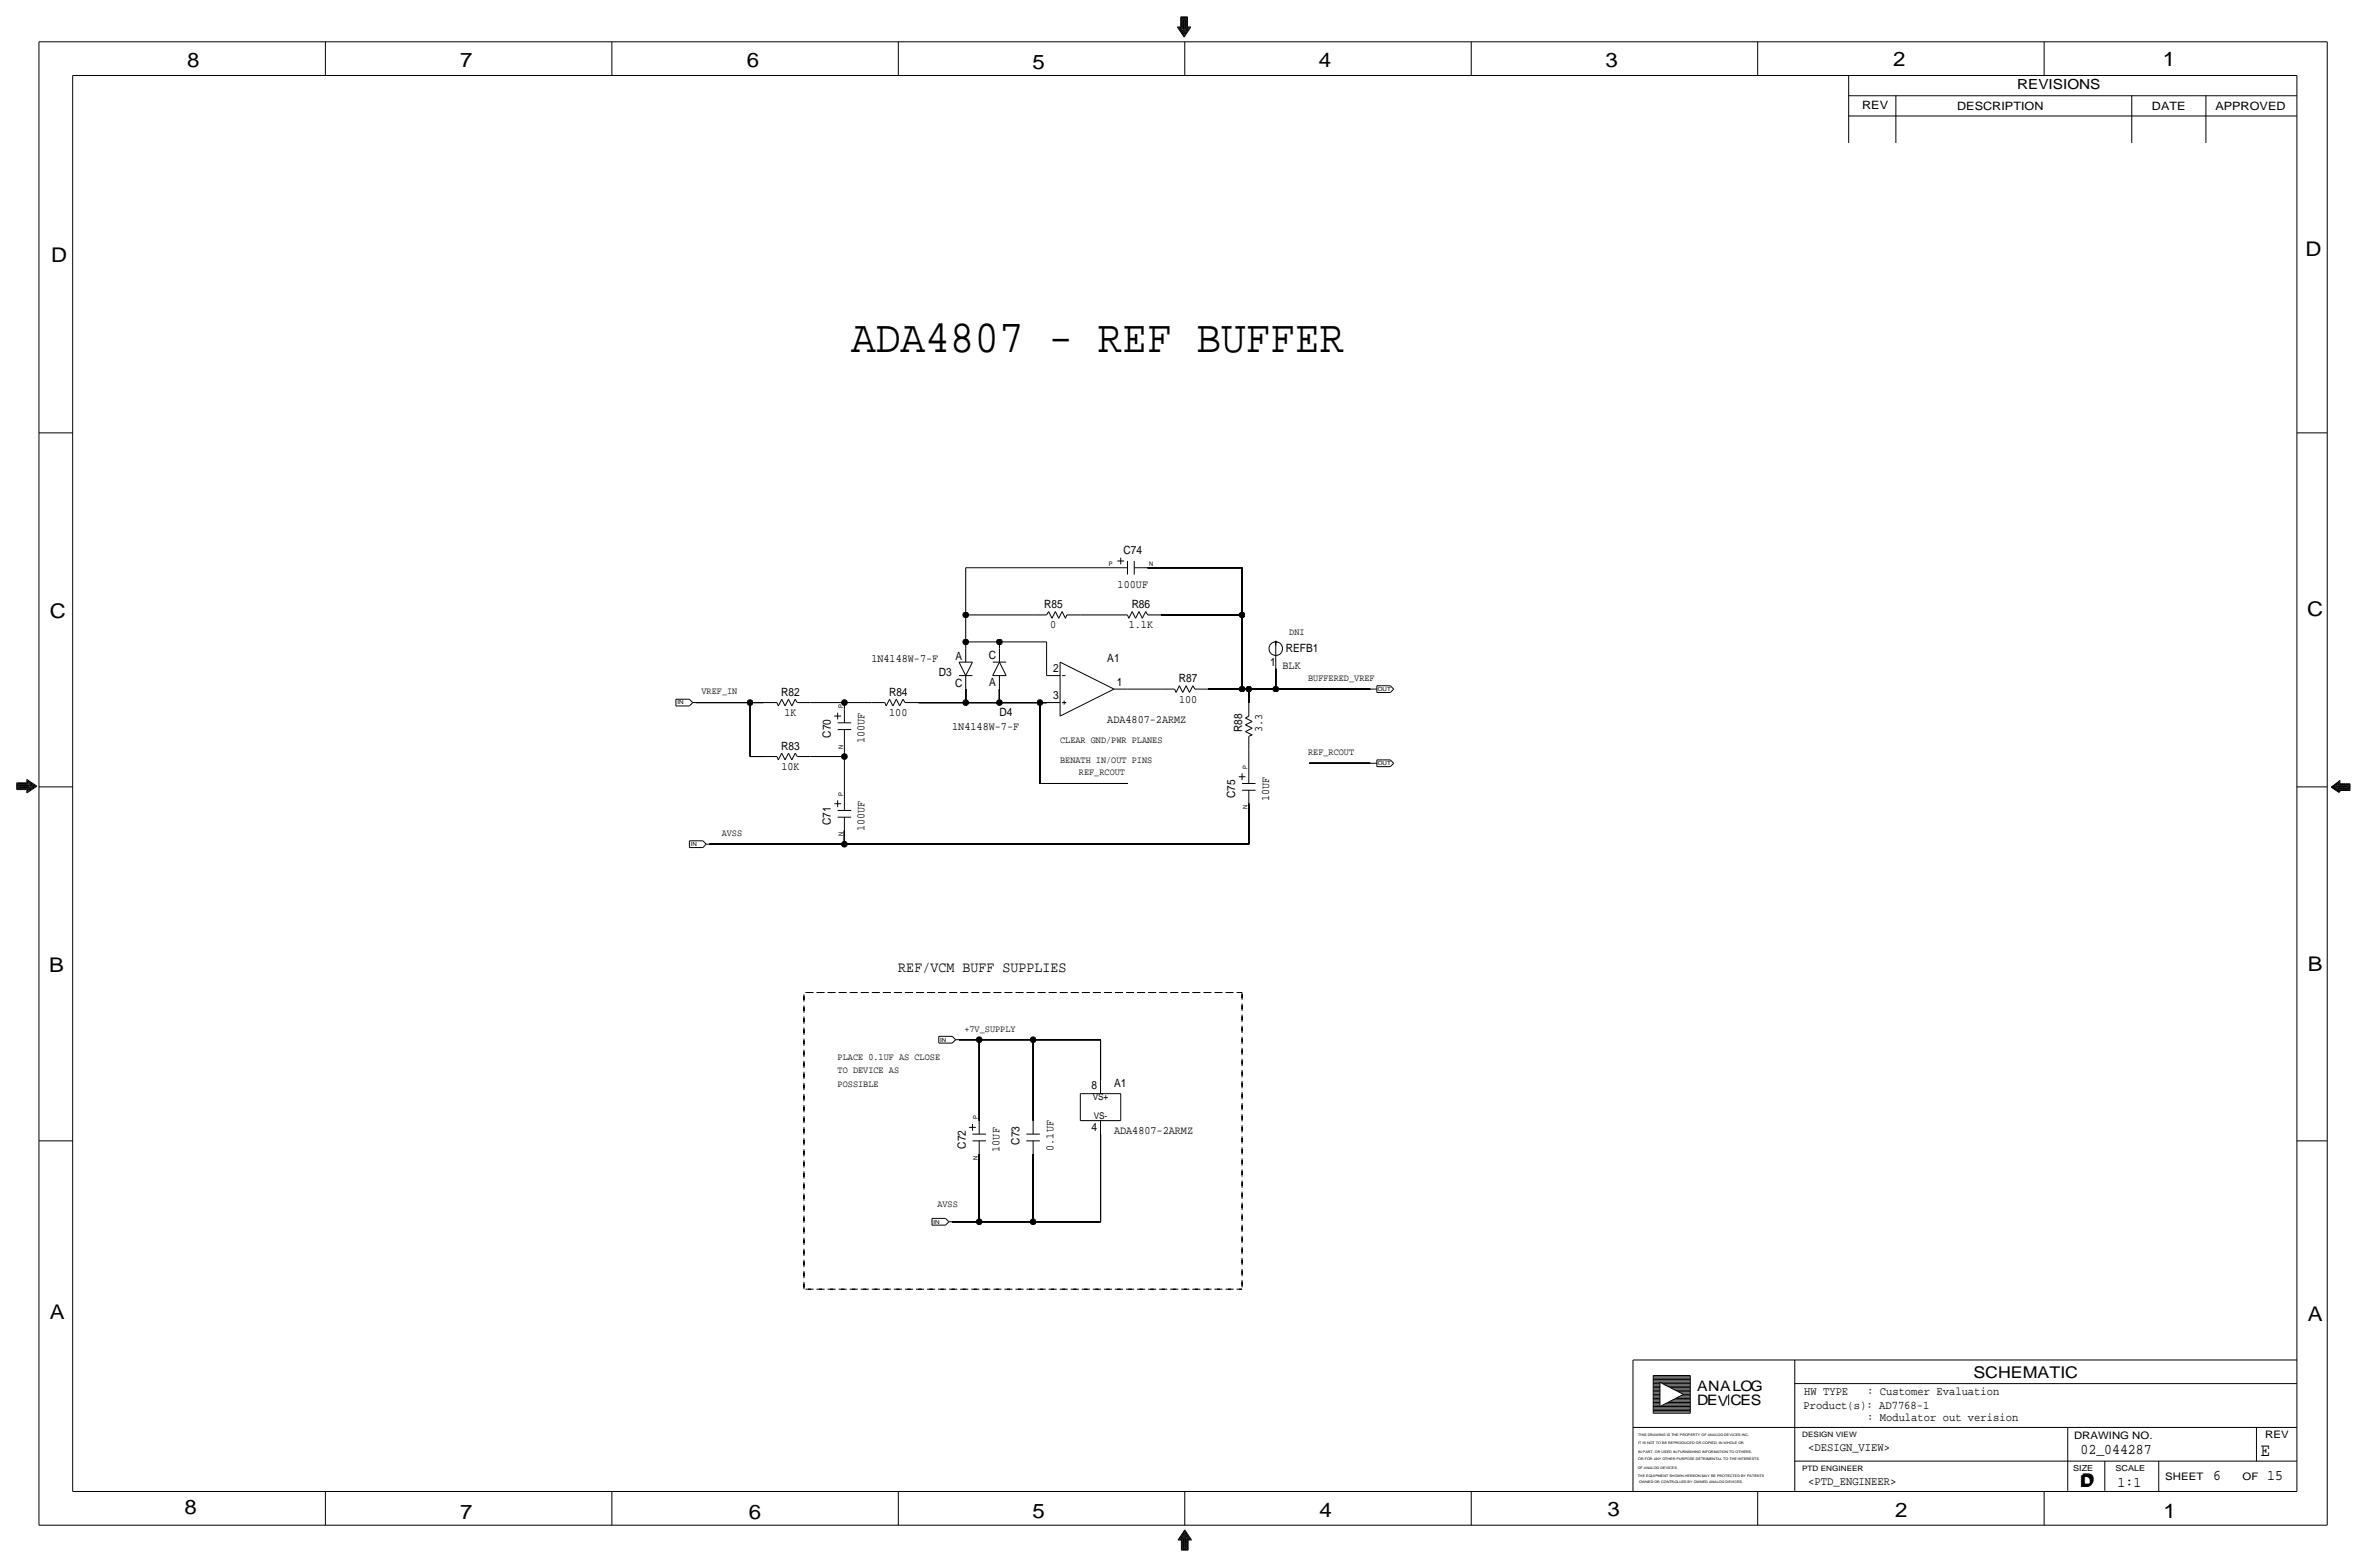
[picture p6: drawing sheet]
<svg xmlns="http://www.w3.org/2000/svg" width="892mm" height="590mm" viewBox="0 0 892 590" stroke-linecap="round" stroke-linejoin="round" font-family="sans-serif">
<defs><g id="words">
<text font-size="17.4" x="320.8" y="132.6">ADA4807 - REF BUFFER</text>
<g font-size="7.6">
<text x="70.6" y="25.4">8</text>
<text x="173.4" y="25.4">7</text>
<text x="281.4" y="25.1">6</text>
<text x="389.1" y="26.2">5</text>
<text x="497" y="25.4">4</text>
<text x="605" y="25.1">3</text>
<text x="713.4" y="24.9">2</text>
<text x="815" y="24.9">1</text>
<text x="19.3" y="98.8">D</text>
<text x="868.9" y="96.5">D</text>
<text x="18.7" y="232.7">C</text>
<text x="869.4" y="232.2">C</text>
<text x="869.6" y="365.8">B</text>
<text x="18.5" y="366">B</text>
<text x="18.7" y="496.8">A</text>
<text x="869.6" y="497.6">A</text>
<text x="69.5" y="570.5">8</text>
<text x="173.4" y="572.3">7</text>
<text x="282.1" y="572.3">6</text>
<text x="389.1" y="571.8">5</text>
<text x="497.3" y="571.5">4</text>
<text x="605.7" y="571.2">3</text>
<text x="714.2" y="571.5">2</text>
<text x="815.3" y="572">1</text>
</g>
<text font-size="7" x="851.9" y="548.4">E</text>
<g font-size="6.1">
<text x="743.7" y="518.9">SCHEMATIC</text>
<text x="783.8" y="560.3">D</text>
<text x="784.3" y="559.8">D</text>
</g>
<g font-size="5.6">
<text x="338.5" y="366.3">REF/VCM BUFF SUPPLIES</text>
<text x="784" y="547.9">02_044287</text>
<text x="834.1" y="557.5">6</text>
<text x="854.4" y="557.5">15</text>
<text x="798" y="560.1">1:1</text>
</g>
<g font-size="5.4">
<text x="639.5" y="524.2">ANALOG</text>
<text x="639.5" y="529.3">DEVCES</text>
</g>
<text font-size="5.2" x="760.2" y="33.5">REVISIONS</text>
<g font-size="4.4">
<text x="679.9" y="525.5">HW TYPE</text>
<text x="703.6" y="525.5">: Customer Evaluation</text>
<text x="679.7" y="530.9">Product(s): AD7768-1</text>
<text x="703.6" y="535.2">: Modulator out verision</text>
<text x="681.4" y="546.6">&lt;DESIGN_VIEW&gt;</text>
<text x="681.4" y="559.3">&lt;PTD_ENGINEER&gt;</text>
</g>
<g font-size="4.3">
<text x="701.8" y="41.1">REV</text>
<text x="737.6" y="41.4">DESCRIPTION</text>
<text x="811" y="41.4">DATE</text>
<text x="834.8" y="41.4">APPROVED</text>
<text x="423.4" y="208.8">C74</text>
<text x="421.2" y="221.5">100UF</text>
<text x="393.4" y="229.1">R85</text>
<text x="426.5" y="229.1">R86</text>
<text x="395.8" y="236.7">0</text>
<text x="425.4" y="236.7">1.1K</text>
<text x="484.6" y="245.6">REFB1</text>
<text x="328.4" y="249.4">1N4148W-7-F</text>
<text x="360.1" y="248.5">A</text>
<text x="372.6" y="248.2">C</text>
<text x="417.3" y="249.4">A1</text>
<text x="478.6" y="250.7">1</text>
<text x="483.3" y="252">BLK</text>
<text x="353.8" y="254.5">D3</text>
<text x="396.9" y="253.2">2</text>
<text x="444.2" y="257">R87</text>
<text x="294.4" y="262.1">R82</text>
<text x="335" y="262.1">R84</text>
<text x="359.9" y="258.7">C</text>
<text x="372.8" y="258.3">A</text>
<text x="396.9" y="263.4">3</text>
<text x="420.8" y="258.3">1</text>
<text x="295.6" y="269.7">1K</text>
<text x="335.1" y="269.7">100</text>
<text x="376.6" y="269.7">D4</text>
<text x="444.3" y="264.7">100</text>
<text x="358.9" y="274.8">1N4148W-7-F</text>
<text x="417.3" y="272.3">ADA4807-2ARMZ</text>
<text x="468.1" y="275.8" transform="rotate(-90 468.1 275.8)">R88</text>
<text x="475.7" y="275.7" transform="rotate(-90 475.7 275.7)">3.3</text>
<text x="313.1" y="277.8" transform="rotate(-90 313.1 277.8)">C70</text>
<text x="325.8" y="280.1" transform="rotate(-90 325.8 280.1)">100UF</text>
<text x="294.4" y="282.4">R83</text>
<text x="294.5" y="290.1">10K</text>
<text x="465.5" y="300.7" transform="rotate(-90 465.5 300.7)">C75</text>
<text x="478.2" y="301.8" transform="rotate(-90 478.2 301.8)">10UF</text>
<text x="313.1" y="310.8" transform="rotate(-90 313.1 310.8)">C71</text>
<text x="325.8" y="313.1" transform="rotate(-90 325.8 313.1)">100UF</text>
<text x="411.3" y="410.2">8</text>
<text x="419.8" y="409.4">A1</text>
<text x="411.3" y="426">4</text>
<text x="384.3" y="431.2" transform="rotate(-90 384.3 431.2)">C73</text>
<text x="419.8" y="427.2">ADA4807-2ARMZ</text>
<text x="363.9" y="432.8" transform="rotate(-90 363.9 432.8)">C72</text>
<text x="376.6" y="433.8" transform="rotate(-90 376.6 433.8)">10UF</text>
<text x="397" y="433.5" transform="rotate(-90 397 433.5)">0.1UF</text>
</g>
<g font-size="3.9">
<text x="781.6" y="542.1">DRAWING NO.</text>
<text x="853.6" y="541.8">REV</text>
<text x="816" y="557.4">SHEET</text>
<text x="845.1" y="557.5">OF</text>
</g>
<g font-size="3.6">
<text x="485.9" y="239.3">DNI</text>
<text x="493" y="256.5">BUFFERED_VREF</text>
<text x="264.4" y="261.6">VREF_IN</text>
<text x="399.5" y="279.9">CLEAR GND/PWR PLANES</text>
<text x="399.5" y="287.5">BENATH IN/OUT PINS</text>
<text x="493" y="284.5">REF_RCOUT</text>
<text x="406.6" y="292.1">REF_RCOUT</text>
<text x="272" y="315">AVSS</text>
<text x="363.4" y="388.6">+7V_SUPPLY</text>
<text x="315.7" y="399.3">PLACE 0.1UF AS CLOSE</text>
<text x="315.7" y="404.4">TO DEVICE AS</text>
<text x="315.7" y="409.4">POSSIBLE</text>
<text x="353.3" y="454.7">AVSS</text>
</g>
<g font-size="3.5">
<text x="411.8" y="414.5">VS+</text>
<text x="412.2" y="421.6">VS-</text>
</g>
<g font-size="3.1">
<text x="781.3" y="554">SIZE</text>
<text x="797.3" y="554">SCALE</text>
</g>
<g font-size="2.8">
<text x="679.1" y="541.3">DESIGN VIEW</text>
<text x="679.1" y="554">PTD ENGINEER</text>
</g>
<g font-size="2.4">
<text x="417.9" y="213.4">P</text>
<text x="433" y="213.4">N</text>
<text x="317.7" y="266.7" transform="rotate(-90 317.7 266.7)">P</text>
<text x="317.7" y="282" transform="rotate(-90 317.7 282)">N</text>
<text x="470.1" y="289.6" transform="rotate(-90 470.1 289.6)">P</text>
<text x="317.7" y="299.7" transform="rotate(-90 317.7 299.7)">P</text>
<text x="470.1" y="304.8" transform="rotate(-90 470.1 304.8)">N</text>
<text x="317.7" y="315" transform="rotate(-90 317.7 315)">N</text>
<text x="368.5" y="421.6" transform="rotate(-90 368.5 421.6)">P</text>
<text x="368.5" y="436.9" transform="rotate(-90 368.5 436.9)">N</text>
</g>
<g font-size="2.1">
<text x="519.2" y="260.4">OUT</text>
<text x="255.3" y="265.4">IN</text>
<text x="519.2" y="288.3">OUT</text>
<text x="260.3" y="318.7">IN</text>
<text x="354.3" y="392.4">IN</text>
<text x="351.8" y="461">IN</text>
</g>
<g font-size="1.3">
<text x="617.3" y="541.1">THIS DRAWING IS THE PROPERTY OF ANALOG DEVICES INC.</text>
<text x="617.3" y="543.9">IT IS NOT TO BE REPRODUCED OR COPIED, IN WHOLE OR</text>
<text x="617.3" y="547.2">IN PART, OR USED IN FURNISHING INFORMATION TO OTHERS,</text>
<text x="617.3" y="550">OR FOR ANY OTHER PURPOSE DETRIMENTAL TO THE INTERESTS</text>
<text x="617.2" y="556.3">THE EQUIPMENT SHOWN HEREON MAY BE PROTECTED BY PATENTS</text>
<text x="617.2" y="553.2">OF ANALOG DEVICES.</text>
<text x="617.7" y="558.8">OWNED OR CONTROLLED BY OWNED ANALOG DEVICES.</text>
</g>
</g></defs>
<!-- layer: Nets -->
<g fill="none" stroke="#000" stroke-width=".38">
<path d="M363.9 213.9v17.7zM363.9 213.9h55.9zM432.5 213.9h35.6zM468.1 213.9v17.7zM363.9 231.6v10.2zM363.9 231.6h25.4zM407.1 231.6h12.7zM437.6 231.6h30.5zM468.1 231.6v28zM363.9 259.6v5.1zM363.9 241.8v2.5zM363.9 241.8h12.7z"/>
<path d="M376.6 259.6v5.1zM376.6 241.8v2.5zM376.6 241.8h17.8zM394.4 241.8v12.7zM424.9 259.6h12.7zM455.4 259.6h12.7zM468.1 259.6h2.5zM470.6 259.6v5.1zM470.6 259.6h10.2zM480.8 252v7.6zM480.8 259.6h35.5zM262.3 264.7h20.4z"/>
<path d="M282.7 264.7h5zM282.7 264.7v20.3zM305.5 264.7h12.7zM318.2 264.7v2.5zM318.2 264.7h10.2zM318.2 279.9v5.1zM346.2 264.7h17.7zM363.9 264.7h12.7zM376.6 264.7h15.3zM391.9 264.7v30.4zM391.9 264.7h2.5zM282.7 285h5z"/>
<path d="M305.5 285h12.7zM318.2 285v15.2zM391.9 295.1h33zM470.6 282.4v7.7zM493.5 287.5h22.8zM267.4 318h50.8zM318.2 312.9v5.1zM318.2 318h152.4zM470.6 302.8v15.2zM361.4 391.7h7.6zM369 391.7v30.4zM369 391.7h20.3z"/>
<path d="M389.3 391.7v30.4zM389.3 391.7h25.4zM414.7 391.7v15.2zM369 434.8v25.4zM389.3 434.8v25.4zM414.7 427.2v33zM358.9 460.2h10.1zM369 460.2h20.3zM389.3 460.2h25.4z"/>
</g>
<path d="M303 373.9v111.7zM303 373.9h165.1zM468.1 373.9v111.7zM303 485.6h165.1z" fill="none" stroke="#000" stroke-width=".38" stroke-dasharray="2.1" stroke-linecap="butt"/>
<g fill="#000" stroke="#000" stroke-width=".38">
<circle cx="363.9" cy="231.6" r="1.07"/>
<circle cx="468.1" cy="231.6" r="1.07"/>
<circle cx="363.9" cy="241.8" r="1.07"/>
<circle cx="376.6" cy="241.8" r="1.07"/>
<circle cx="468.1" cy="259.6" r="1.07"/>
<circle cx="470.6" cy="259.6" r="1.07"/>
<circle cx="480.8" cy="259.6" r="1.07"/>
<circle cx="282.7" cy="264.7" r="1.07"/>
<circle cx="318.2" cy="264.7" r="1.07"/>
<circle cx="363.9" cy="264.7" r="1.07"/>
<circle cx="376.6" cy="264.7" r="1.07"/>
<circle cx="391.9" cy="264.7" r="1.07"/>
<circle cx="318.2" cy="285" r="1.07"/>
<circle cx="318.2" cy="318" r="1.07"/>
<circle cx="369" cy="391.7" r="1.07"/>
<circle cx="389.3" cy="391.7" r="1.07"/>
<circle cx="369" cy="460.2" r="1.07"/>
<circle cx="389.3" cy="460.2" r="1.07"/>
</g>
<!-- layer: Components -->
<g fill="none" stroke="#000" stroke-width=".38">
<path d="M419.8 213.9h5.1zM421.1 211.3h2.5zM422.4 210.1v2.5zM424.9 211.3v5.1zM427.4 213.9h5.1zM427.4 211.3v5.1zM389.3 231.6h5.1zM395.2 230.4l-.8 1.2zM395.2 230.4l1.2 2.5zM397.7 230.4l-1.3 2.5zM397.7 230.4l1.3 2.5zM400.3 230.4l-1.3 2.5z"/>
<path d="M400.3 230.4l1.2 2.5zM402 231.6h5.1zM402 231.6l-.5 1.3zM419.8 231.6h5.1zM424.9 231.6l.5 1.3zM426.7 230.4l1.2 2.5zM426.7 230.4l-1.3 2.5zM429.2 230.4l1.3 2.5zM429.2 230.4l-1.3 2.5zM431.7 230.4l.8 1.2zM431.7 230.4l-1.2 2.5zM432.5 231.6h5.1z"/>
<path d="M361.4 254.5h5.1zM361.4 249.4l2.5 5.1zM361.4 249.4h5.1zM363.9 254.5v5.1zM363.9 244.3v5.1zM366.5 249.4l-2.6 5.1zM374.1 249.4h5.1zM374.1 254.5h5.1zM376.6 244.3v5.1zM376.6 254.5v5.1zM376.6 249.4l-2.5 5.1zM376.6 249.4l2.6 5.1z"/>
<path d="M394.4 254.5h5.1zM399.5 249.4v20.3zM399.5 249.4l20.3 10.2zM400.3 254.5h1.2zM419.8 259.6h5.1zM437.6 259.6h5.1zM442.7 259.6l.5 1.3zM444.4 258.3l1.3 2.6zM444.4 258.3l-1.2 2.6zM447 258.3l1.3 2.6zM447 258.3l-1.3 2.6zM449.5 258.3l.8 1.3z"/>
<path d="M449.5 258.3l-1.2 2.6zM450.3 259.6h5.1zM480.8 241.8v10.2zM480.8 241.8v1.3zM516.3 259.6h2.6zM518.9 258.3h5.1zM518.9 258.3v2.6zM524 258.3l1.2 1.3zM254.7 263.4h5.1zM254.7 263.4v2.5zM254.7 265.9h5.1zM259.8 263.4l1.3 1.3z"/>
<path d="M261.1 264.7l-1.3 1.2zM261.1 264.7h1.2zM287.7 264.7h5.1zM292.8 264.7l.5 1.2zM294.6 263.4l1.3 2.5zM294.6 263.4l-1.3 2.5zM297.1 263.4l1.3 2.5zM297.1 263.4l-1.2 2.5zM299.7 263.4l.7 1.3zM299.7 263.4l-1.3 2.5zM300.4 264.7h5.1zM314.4 269.7h2.5z"/>
<path d="M315.7 272.3h5.1zM315.7 274.8h5.1zM315.7 268.5v2.5zM318.2 274.8v5.1zM318.2 267.2v5.1zM328.4 264.7h5.1zM333.5 264.7l.5 1.2zM335.2 263.4l1.3 2.5zM335.2 263.4l-1.2 2.5zM337.8 263.4l1.2 2.5zM337.8 263.4l-1.3 2.5zM340.3 263.4l.8 1.3z"/>
<path d="M340.3 263.4l-1.3 2.5zM341.1 264.7h5.1zM394.4 264.7h5.1zM399.5 269.7l20.3-10.1zM400.3 264.7h1.5zM401 264.7h.8zM401 263.9v1.5zM469.3 270.5l1.3-.8zM469.3 270.5l2.6 1.3zM469.3 273l2.6-1.2zM469.3 273l2.6 1.3zM469.3 275.6l2.6-1.3z"/>
<path d="M469.3 275.6l2.6 1.3zM470.6 264.7v5zM470.6 277.4v5zM470.6 277.4l1.3-.5zM518.9 260.9h5.1zM524 260.9l1.2-1.3zM287.7 285h5.1zM292.8 285l.5 1.3zM294.6 283.7l1.3 2.6zM294.6 283.7l-1.3 2.6zM297.1 283.7l1.3 2.6zM297.1 283.7l-1.2 2.6z"/>
<path d="M299.7 283.7l.7 1.3zM299.7 283.7l-1.3 2.6zM300.4 285h5.1zM466.8 292.6h2.5zM468.1 295.1h5.1zM468.1 297.7h5.1zM468.1 291.3v2.6zM470.6 297.7v5.1zM470.6 290.1v5zM516.3 287.5h2.6zM518.9 286.3h5.1zM518.9 288.8h5.1z"/>
<path d="M518.9 286.3v2.5zM524 288.8l1.2-1.3zM524 286.3l1.2 1.2zM259.8 316.7h5.1zM259.8 316.7v2.6zM259.8 319.3h5.1zM264.9 316.7l1.2 1.3zM264.9 319.3l1.2-1.3zM266.1 318h1.3zM314.4 302.8h2.5zM315.7 305.3h5.1zM315.7 307.8h5.1z"/>
<path d="M315.7 301.5v2.5zM318.2 307.8v5.1zM318.2 300.2v5.1zM353.8 390.4h5.1zM353.8 390.4v2.5zM353.8 392.9h5.1zM358.9 390.4l1.2 1.3zM360.1 391.7l-1.2 1.2zM360.1 391.7h1.3zM407.1 412v10.1zM407.1 412h15.3zM414.7 406.9v5.1z"/>
<path d="M422.4 412v10.1zM365.2 424.7h2.5zM366.5 427.2h5.1zM366.5 429.8h5.1zM366.5 423.4v2.6zM369 429.8v5zM369 422.1v5.1zM386.8 429.8h5.1zM386.8 427.2h5.1zM389.3 429.8v5zM389.3 422.1v5.1zM407.1 422.1h15.3z"/>
<path d="M414.7 422.1v5.1zM351.2 459h5.1zM351.2 459v2.5zM356.3 459l1.3 1.2zM351.2 461.5h5.1zM357.6 460.2l-1.3 1.3zM357.6 460.2h1.3z"/>
<circle cx="480.8" cy="244.4" r="2.56"/>
</g>
<path d="M480.6 241.6h.4v.4h-.4z" fill="#000" stroke="#000" stroke-width=".38"/>
<!-- layer: Page Border and Title Block -->
<g fill="none" stroke="#000" stroke-width=".38">
<path d="M14.7 15.7v558.8zM14.7 15.7h862.3zM122.6 15.7v12.7zM230.6 15.7v12.7zM338.5 15.7v12.7zM443.7 10.2h1.3zM443.7 10.2l2.5 3.8zM444.2 10.4l2 3.1zM444.2 10.4h1zM444.7 10.7l1.5 2.3zM444.7 10.7h.8zM445 6.4v3.8z"/>
<path d="M445 6.4h2.5zM445.2 6.6v3.8zM445.2 6.6h2zM445.2 10.9h.5zM445.2 10.9l1 1.5zM445.5 6.9v3.8zM445.5 6.9h1.5zM445.7 11.2l.5 .7zM445.7 11.2h.3zM445.7 7.1v3.8zM445.7 7.1h1zM446 7.4v3.8z"/>
<path d="M446 7.4h.5zM446.2 7.6v4.1zM446.5 11.2h.2zM446.5 7.4v3.8zM446.5 15.7v12.7zM446.7 10.9h.5zM446.7 11.2l-.5 .7zM446.7 7.1v3.8zM447 10.7h.8zM447 6.9v3.8zM447.2 10.4h1.1zM447.2 6.6v3.8z"/>
<path d="M447.2 10.9l-1 1.5zM447.5 10.2h1.3zM447.5 6.4v3.8zM447.8 10.7l-1.6 2.3zM448.3 10.4l-2.1 3.1zM448.8 10.2l-2.6 3.8zM554.4 15.7v12.7zM662.4 15.7v12.7zM770.3 15.7v12.7zM877 15.7v558.8zM27.4 28.4h838.2zM27.4 28.4v533.4z"/>
<path d="M696.7 36.1h168.9zM696.7 28.4v25.4zM714.5 36.1v17.7zM803.4 36.1v17.7zM831.3 36.1v17.7zM865.6 28.4v533.4zM696.7 43.7h168.9zM14.7 163.1h12.7zM865.6 163.1h11.4zM6.3 294.9v2.5zM6.3 297.4h3.8zM6.3 294.9h3.8z"/>
<path d="M6.6 295.1v2.1zM6.6 295.1h3.8zM6.6 297.2h3.8zM6.8 295.4v1.5zM6.8 295.4h3.8zM6.8 296.9h3.8zM7.1 295.7v1zM7.1 295.7h3.8zM7.1 296.7h3.8zM7.3 295.9v.5zM7.3 295.9h3.8zM7.3 296.4h3.8z"/>
<path d="M7.6 296.2h4zM10.1 297.4v1.3zM10.1 298.7l3.8-2.5zM10.1 293.6l3.8 2.6zM10.1 293.6v1.3zM10.4 297.2v1zM10.4 298.2l3-2zM10.4 294.1v1zM10.4 294.1l3 2.1zM10.6 296.9v.8zM10.6 297.7l2.3-1.5zM10.6 294.6v.8z"/>
<path d="M10.6 294.6l2.3 1.6zM10.9 295.1v.6zM10.9 295.1l1.5 1.1zM10.9 296.7v.5zM10.9 297.2l1.5-1zM11.1 295.7v.2zM11.1 295.7l.8 .5zM11.1 296.4v.3zM11.1 296.7l.8-.5zM14.7 296.4h12.7zM865.6 296.4h11.4zM878.5 296.5l3-2z"/>
<path d="M878.5 296.5l3 2.1zM878.7 296.5l3.1 1.8zM878.7 296.5l3.1-2.5zM879 296.5l2.3-1.5zM879 296.5l2.3 1.5zM879.5 296.5l1.5-1zM879.5 296.5l1.5 1zM880 296.5l.8-.5zM880 296.5l.8 .5zM880.3 296.5h4zM880.8 296.3h3.8zM880.8 296.8h3.8z"/>
<path d="M880.8 296v.3zM880.8 296.8v.2zM881 296h3.8zM881 297h3.8zM881 295.5v.5zM881 297v.5zM881.3 295.8h3.8zM881.3 297.3h3.8zM881.3 295v.8zM881.3 297.3v.7zM881.5 295.5h3.8zM881.5 297.5h3.8z"/>
<path d="M881.5 294.5v1zM881.5 297.5v1.1zM881.8 297.8h3.8zM881.8 295.2h3.8zM881.8 297.8v.5zM881.8 294v1.2zM884.6 296.3v.5zM884.8 296v1zM885.1 295.8v1.5zM885.3 295.5v2zM885.6 295.2v2.6zM14.7 429.8h12.7z"/>
<path d="M865.6 429.8h11.4zM615.4 512.3v49.5zM615.4 512.3h250.2zM623 518.2h14zM623 518.7h14zM623 519.7h14zM623 519.2h14zM623 518.2v14.2zM637 518.2v14.2zM676.4 512.3v49.5zM615.4 537.7h250.2zM623 532.4h14z"/>
<path d="M623 531.9h14zM623 531.4h14zM623 530.4h14zM623 530.9h14zM623 526.3h2.6zM623 525.3h2.6zM623 527.3h2.6zM623 525.8h2.6zM623 528.3h2.6zM623 527.8h2.6zM623 528.8h2.6zM623 529.3h2.6z"/>
<path d="M623 526.8h2.6zM623 523.2h2.6zM623 524.8h2.6zM623 523.7h2.6zM623 522.7h2.6zM623 524.3h2.6zM623 521.7h2.6zM623 521.2h2.6zM623 522.2h2.6zM623 520.2h14zM623 529.8h14zM623 520.7h14z"/>
<path d="M625.6 529.8l8.8-4.5zM625.6 520.7l8.8 4.6zM625.6 520.7v9.1zM626.6 529.3h10.4zM626.6 521.2h10.4zM627.3 521.7h9.7zM627.6 528.8h9.4zM628.3 522.2h8.7zM628.6 528.3h8.4zM629.6 527.8h7.4zM629.6 522.7h7.4zM630.4 527.3h6.6z"/>
<path d="M630.4 523.2h6.6zM631.4 523.7h5.6zM631.4 526.8h5.6zM632.4 526.3h4.6zM632.4 524.3h4.6zM633.4 525.8h3.6zM633.4 524.8h3.6zM634.4 525.3h2.6zM651.5 525.3v4zM676.4 521.2h189.2zM779.2 537.7v23.9zM850.3 537.7v12.7z"/>
<path d="M676.4 550.4h189.2zM793.2 550.4v11.2zM813.5 550.4v11.4zM14.7 574.5h862.3zM27.4 561.8h838.2zM122.6 561.8v12.7zM230.6 561.8v12.7zM338.5 561.8v12.7zM444.4 579.9h1.1zM445 579.6h.7zM445.5 579.9v3.8zM445.5 579.4h.5z"/>
<path d="M445.7 579.6v3.8zM446 579.4v3.8zM446 579.1h.2zM446.2 579.1v3.8zM446.5 561.8v12.7zM446.5 576.8l-2.1 3.1zM446.5 576.3l-2.6 3.8zM446.5 577.3l-1.5 2.3zM446.5 576.3l2.5 3.8zM446.5 576.8l2 3.1zM446.5 577.3l1.5 2.3zM446.5 578.6v4.1z"/>
<path d="M446.5 578.4l-.5 .7zM446.5 578.4l.5 .7zM446.5 577.9l-1 1.5zM446.5 577.9l1 1.5zM446.7 579.1v3.8zM446.7 579.1h.3zM447 579.4v3.8zM447 579.4h.5zM447.2 579.6v3.8zM447.2 579.6h.8zM447.5 579.9v3.8zM447.5 579.9h1z"/>
<path d="M554.4 561.8v12.7zM662.4 561.8v12.7zM770.3 561.8v12.7zM443.9 580.1h1.3zM445.2 583.9h2.6zM445.2 580.1v3.8zM445.5 583.7h2zM445.7 583.4h1.5zM446 583.2h1zM446.2 582.9h.5zM447.8 580.1v3.8zM447.8 580.1h1.2z"/>
</g>
<use href="#words"/>
</svg>
